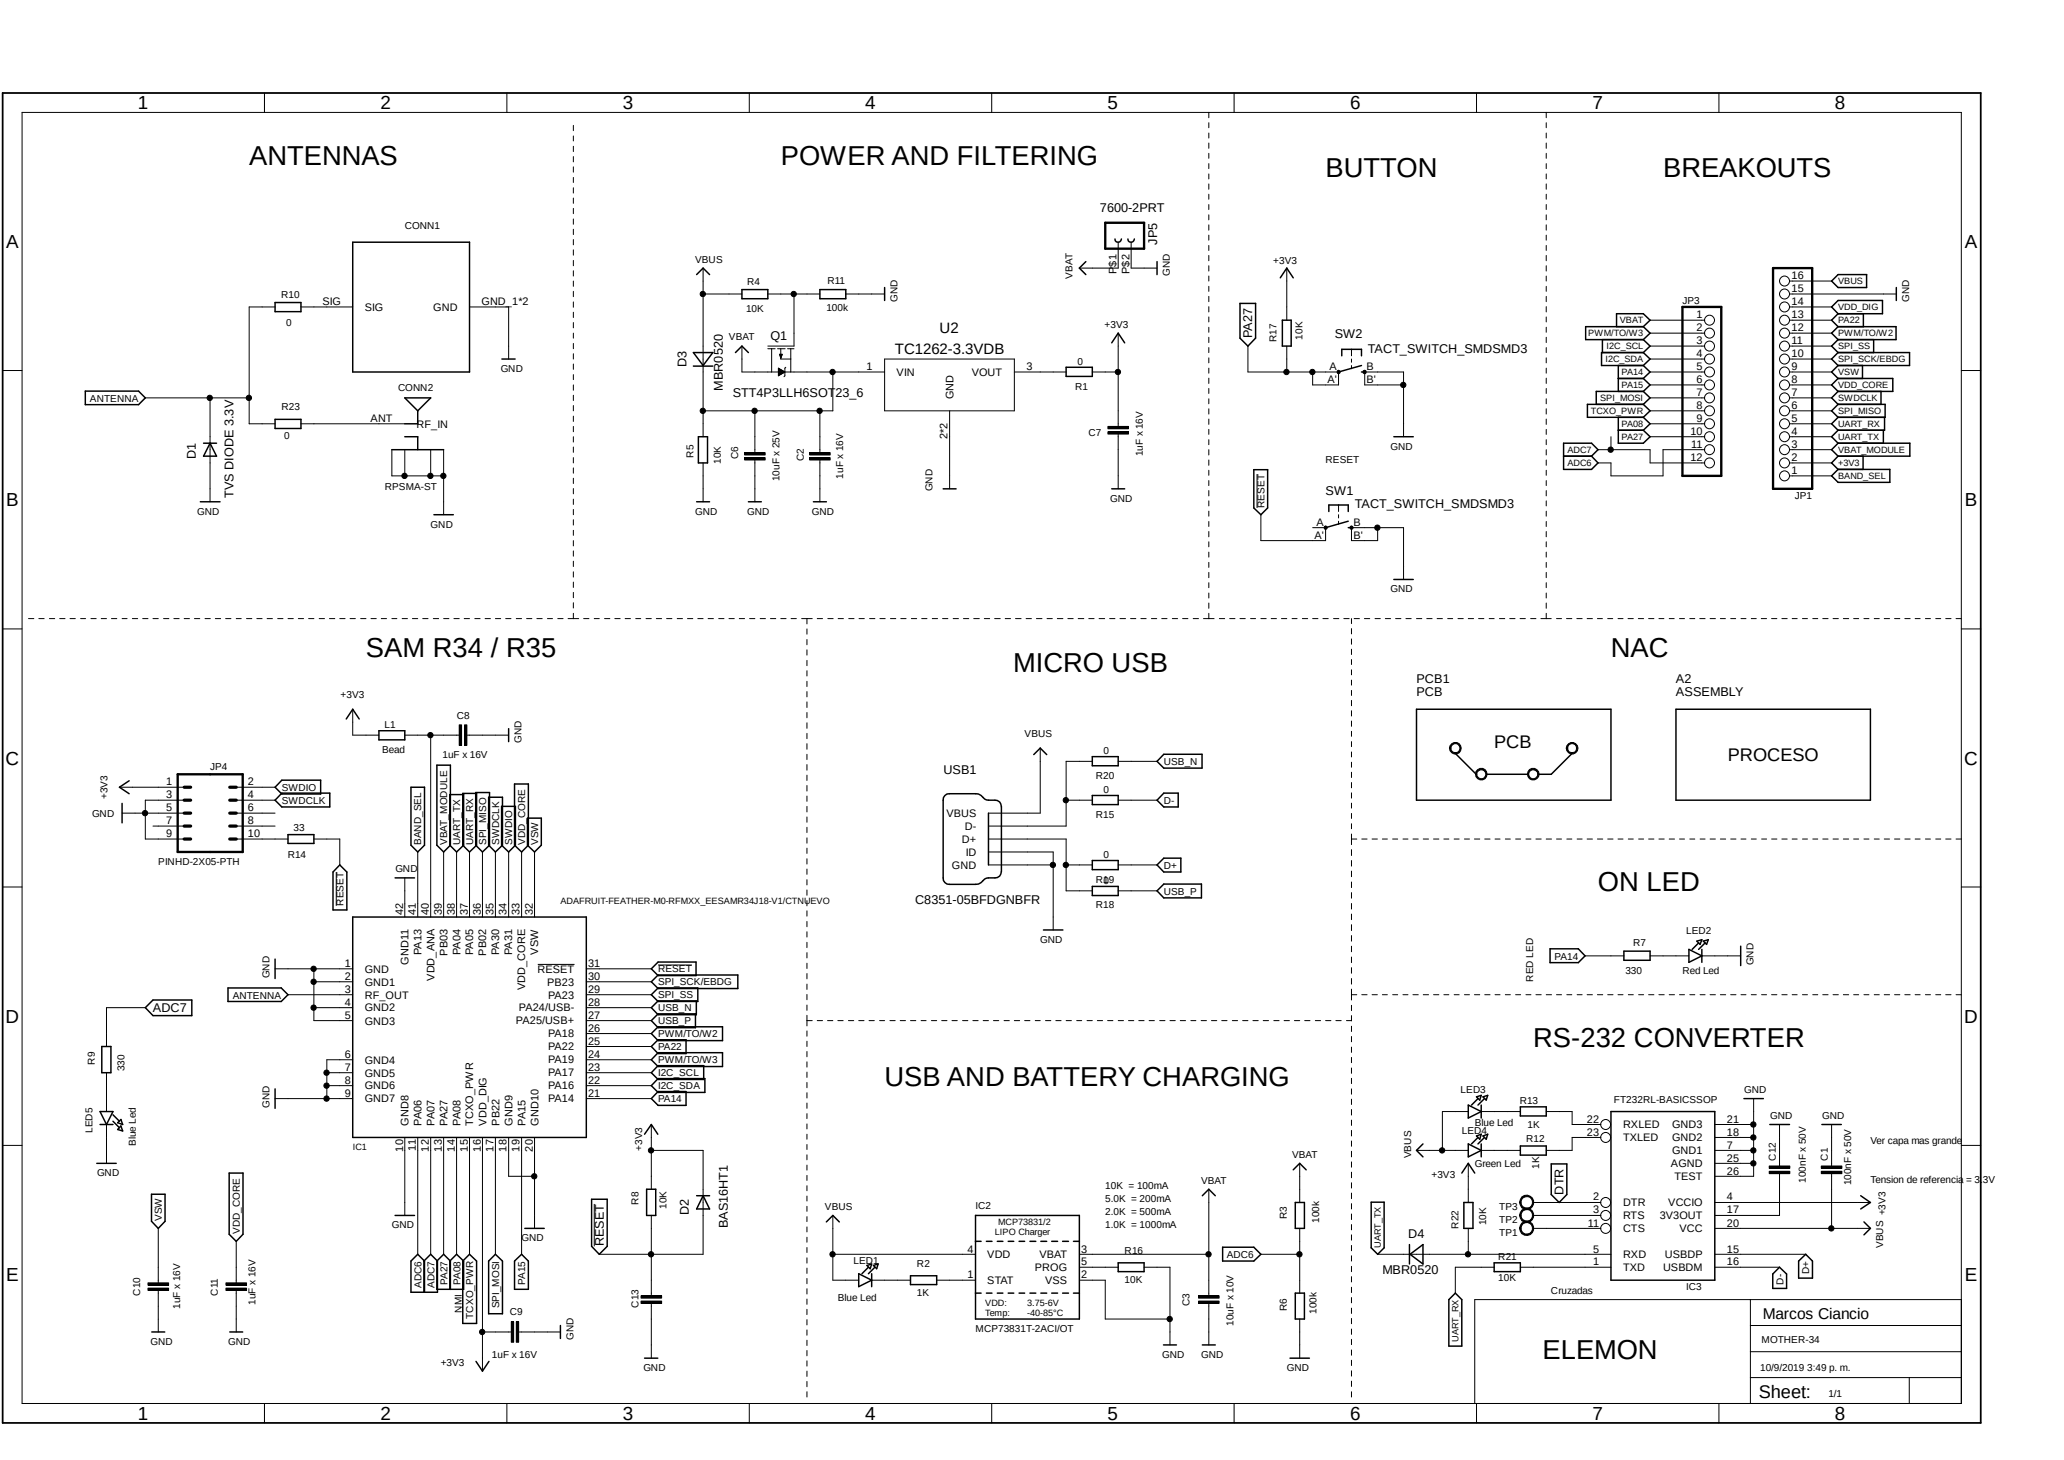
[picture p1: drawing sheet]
<svg xmlns="http://www.w3.org/2000/svg" width="297mm" height="210mm" viewBox="0 0 297 210" stroke-linecap="round" stroke-linejoin="round" font-family="sans-serif">
<defs><g id="words">
<g font-size="3.9">
<text x="35.9" y="23.7">ANTENNAS</text>
<text x="112.3" y="23.7">POWER AND FILTERING</text>
<text x="190.8" y="25.5">BUTTON</text>
<text x="239.3" y="25.5">BREAKOUTS</text>
<text x="52.7" y="94.6">SAM R34 / R35</text>
<text x="231.8" y="94.6">NAC</text>
<text x="145.8" y="96.6">MICRO USB</text>
<text x="230" y="128.1">ON LED</text>
<text x="220.6" y="150.5">RS-232 CONVERTER</text>
<text x="127.3" y="156.2">USB AND BATTERY CHARGING</text>
<text x="222" y="195.5">ELEMON</text>
</g>
<g font-size="2.7">
<text x="19.9" y="15.7">1</text>
<text x="54.7" y="15.7">2</text>
<text x="89.6" y="15.7">3</text>
<text x="124.5" y="15.7">4</text>
<text x="159.4" y="15.7">5</text>
<text x="194.3" y="15.7">6</text>
<text x="229.2" y="15.7">7</text>
<text x="264" y="15.7">8</text>
<text x=".9" y="35.7">A</text>
<text x="282.7" y="35.7">A</text>
<text x=".9" y="72.8">B</text>
<text x="282.7" y="72.8">B</text>
<text x=".8" y="110">C</text>
<text x="282.7" y="110">C</text>
<text x=".8" y="147.1">D</text>
<text x="282.7" y="147.1">D</text>
<text x=".9" y="184.2">E</text>
<text x="282.7" y="184.2">E</text>
<text x="19.9" y="204.2">1</text>
<text x="54.7" y="204.2">2</text>
<text x="89.6" y="204.2">3</text>
<text x="124.5" y="204.2">4</text>
<text x="159.4" y="204.2">5</text>
<text x="194.3" y="204.2">6</text>
<text x="229.2" y="204.2">7</text>
<text x="264" y="204.2">8</text>
</g>
<g font-size="2.6">
<text x="215" y="107.6">PCB</text>
<text x="248.6" y="109.5">PROCESO</text>
<text x="253.1" y="201">Sheet:</text>
</g>
<g font-size="2.2">
<text x="135.2" y="47.9">U2</text>
<text x="128.8" y="50.9">TC1262-3.3VDB</text>
<text x="253.7" y="189.7">Marcos Ciancio</text>
</g>
<g font-size="1.8">
<text x="158.3" y="30.6">7600-2PRT</text>
<text x="166.5" y="35.2" transform="rotate(-90 166.5 35.2)">JP5</text>
<text x="98.8" y="52.8" transform="rotate(-90 98.8 52.8)">D3</text>
<text x="110.9" y="48.9">Q1</text>
<text x="180.2" y="48.6" transform="rotate(-90 180.2 48.6)">PA27</text>
<text x="192.1" y="48.6">SW2</text>
<text x="196.8" y="50.7">TACT_SWITCH_SMDSMD3</text>
<text x="104" y="56.2" transform="rotate(-90 104 56.2)">MBR0520</text>
<text x="105.4" y="57.1">STT4P3LLH6SOT23_6</text>
<text x="28.2" y="66" transform="rotate(-90 28.2 66)">D1</text>
<text x="33.6" y="71.6" transform="rotate(-90 33.6 71.6)">TVS DIODE 3.3V</text>
<text x="190.8" y="71.2">SW1</text>
<text x="194.9" y="73.1">TACT_SWITCH_SMDSMD3</text>
<text x="203.8" y="100.2">PCB</text>
<text x="203.8" y="98.3">PCB1</text>
<text x="241.2" y="100.2">ASSEMBLY</text>
<text x="241.2" y="98.3">A2</text>
<text x="135.8" y="111.4">USB1</text>
<text x="131.7" y="130.1">C8351-05BFDGNBFR</text>
<text x="22" y="145.6">ADC7</text>
<text x="225" y="171.8" transform="rotate(-90 225 171.8)">DTR</text>
<text x="86.9" y="179.3" transform="rotate(-90 86.9 179.3)">RESET</text>
<text x="99.1" y="174.8" transform="rotate(-90 99.1 174.8)">D2</text>
<text x="104.7" y="176.7" transform="rotate(-90 104.7 176.7)">BAS16HT1</text>
<text x="202.6" y="178.1">D4</text>
<text x="198.9" y="183.3">MBR0520</text>
</g>
<g font-size="1.6">
<text x="160.7" y="39.4" transform="rotate(-90 160.7 39.4)">P$1</text>
<text x="162.5" y="39.4" transform="rotate(-90 162.5 39.4)">P$2</text>
<text x="257.8" y="40.2">16</text>
<text x="46.4" y="43.9">SIG</text>
<text x="52.5" y="44.7">SIG</text>
<text x="62.4" y="44.7">GND</text>
<text x="69.3" y="43.9">GND_1*2</text>
<text x="244.1" y="45.8">1</text>
<text x="244.1" y="47.7">2</text>
<text x="257.8" y="47.7">12</text>
<text x="257.8" y="45.8">13</text>
<text x="257.8" y="43.9">14</text>
<text x="257.8" y="42">15</text>
<text x="124.7" y="53.3">1</text>
<text x="147.7" y="53.3">3</text>
<text x="191.3" y="53.3">A</text>
<text x="196.6" y="53.3">B</text>
<text x="244.1" y="49.5">3</text>
<text x="244.1" y="51.4">4</text>
<text x="244.1" y="53.3">5</text>
<text x="257.8" y="53.3">9</text>
<text x="257.8" y="51.4">10</text>
<text x="257.8" y="49.5">11</text>
<text x="129" y="54.1">VIN</text>
<text x="137.2" y="57.4" transform="rotate(-90 137.2 57.4)">GND</text>
<text x="139.8" y="54.1">VOUT</text>
<text x="191" y="55.1">A'</text>
<text x="196.6" y="55.1">B'</text>
<text x="244.1" y="55.1">6</text>
<text x="244.1" y="57">7</text>
<text x="244.1" y="58.8">8</text>
<text x="257.8" y="58.8">6</text>
<text x="257.8" y="57">7</text>
<text x="257.8" y="55.1">8</text>
<text x="53.3" y="60.7">ANT</text>
<text x="59.9" y="61.5">RF_IN</text>
<text x="136.4" y="63.2" transform="rotate(-90 136.4 63.2)">2*2</text>
<text x="243.2" y="62.6">10</text>
<text x="243.4" y="64.4">11</text>
<text x="244.1" y="60.7">9</text>
<text x="257.8" y="64.4">3</text>
<text x="257.8" y="62.6">4</text>
<text x="257.8" y="60.7">5</text>
<text x="243.2" y="66.3">12</text>
<text x="257.8" y="68.2">1</text>
<text x="257.8" y="66.3">2</text>
<text x="189.1" y="77.5">A'</text>
<text x="189.4" y="75.6">A</text>
<text x="194.8" y="75.6">B</text>
<text x="194.8" y="77.5">B'</text>
<text x="23.9" y="113">1</text>
<text x="35.7" y="113">2</text>
<text x="23.9" y="114.8">3</text>
<text x="23.9" y="116.7">5</text>
<text x="23.9" y="118.6">7</text>
<text x="35.7" y="118.6">8</text>
<text x="35.7" y="116.7">6</text>
<text x="35.7" y="114.8">4</text>
<text x="136.2" y="117.5">VBUS</text>
<text x="138.9" y="119.4">D-</text>
<text x="23.9" y="120.4">9</text>
<text x="35.7" y="120.4">10</text>
<text x="137" y="125">GND</text>
<text x="138.4" y="121.2">D+</text>
<text x="139" y="123.1">ID</text>
<text x="58" y="131.6" transform="rotate(-90 58 131.6)">42</text>
<text x="59.9" y="131.6" transform="rotate(-90 59.9 131.6)">41</text>
<text x="61.7" y="131.6" transform="rotate(-90 61.7 131.6)">40</text>
<text x="63.6" y="131.6" transform="rotate(-90 63.6 131.6)">39</text>
<text x="65.4" y="131.6" transform="rotate(-90 65.4 131.6)">38</text>
<text x="67.3" y="131.6" transform="rotate(-90 67.3 131.6)">37</text>
<text x="69.2" y="131.6" transform="rotate(-90 69.2 131.6)">36</text>
<text x="71" y="131.6" transform="rotate(-90 71 131.6)">35</text>
<text x="72.9" y="131.6" transform="rotate(-90 72.9 131.6)">34</text>
<text x="74.8" y="131.6" transform="rotate(-90 74.8 131.6)">33</text>
<text x="76.7" y="131.6" transform="rotate(-90 76.7 131.6)">32</text>
<text x="60.7" y="137.4" transform="rotate(-90 60.7 137.4)">PA13</text>
<text x="64.4" y="137.5" transform="rotate(-90 64.4 137.5)">PB03</text>
<text x="66.2" y="137.4" transform="rotate(-90 66.2 137.4)">PA04</text>
<text x="68.1" y="137.4" transform="rotate(-90 68.1 137.4)">PA05</text>
<text x="70" y="137.5" transform="rotate(-90 70 137.5)">PB02</text>
<text x="71.8" y="137.4" transform="rotate(-90 71.8 137.4)">PA30</text>
<text x="73.7" y="137.4" transform="rotate(-90 73.7 137.4)">PA31</text>
<text x="77.4" y="137.3" transform="rotate(-90 77.4 137.3)">VSW</text>
<text x="49.6" y="139.1">1</text>
<text x="49.6" y="141">2</text>
<text x="49.6" y="142.8">3</text>
<text x="52.5" y="139.9">GND</text>
<text x="52.5" y="141.8">GND1</text>
<text x="52.5" y="143.6">RF_OUT</text>
<text x="58.8" y="138.8" transform="rotate(-90 58.8 138.8)">GND11</text>
<text x="62.5" y="141.1" transform="rotate(-90 62.5 141.1)">VDD_ANA</text>
<text x="75.6" y="142.4" transform="rotate(-90 75.6 142.4)">VDD_CORE</text>
<text x="77.3" y="139.9">RESET</text>
<text x="78.7" y="141.8">PB23</text>
<text x="78.9" y="143.6">PA23</text>
<text x="84.6" y="139.1">31</text>
<text x="84.6" y="142.8">29</text>
<text x="84.6" y="141">30</text>
<text x="49.6" y="144.7">4</text>
<text x="49.6" y="146.6">5</text>
<text x="52.5" y="145.5">GND2</text>
<text x="52.5" y="147.4">GND3</text>
<text x="74.2" y="147.4">PA25/USB+</text>
<text x="74.7" y="145.5">PA24/USB-</text>
<text x="78.9" y="149.2">PA18</text>
<text x="84.6" y="148.4">26</text>
<text x="84.6" y="144.7">28</text>
<text x="84.6" y="146.6">27</text>
<text x="49.6" y="152.1">6</text>
<text x="49.6" y="154">7</text>
<text x="49.6" y="155.9">8</text>
<text x="52.5" y="153">GND4</text>
<text x="52.5" y="154.9">GND5</text>
<text x="78.9" y="154.8">PA17</text>
<text x="78.9" y="152.9">PA19</text>
<text x="78.9" y="151.1">PA22</text>
<text x="84.6" y="155.9">22</text>
<text x="84.6" y="154">23</text>
<text x="84.6" y="152.1">24</text>
<text x="84.6" y="150.3">25</text>
<text x="49.6" y="157.8">9</text>
<text x="52.5" y="156.7">GND6</text>
<text x="52.5" y="158.6">GND7</text>
<text x="58.8" y="161.9" transform="rotate(-90 58.8 161.9)">GND8</text>
<text x="60.7" y="161.9" transform="rotate(-90 60.7 161.9)">PA06</text>
<text x="62.5" y="161.9" transform="rotate(-90 62.5 161.9)">PA07</text>
<text x="64.4" y="161.9" transform="rotate(-90 64.4 161.9)">PA27</text>
<text x="66.2" y="161.9" transform="rotate(-90 66.2 161.9)">PA08</text>
<text x="68.1" y="161.9" transform="rotate(-90 68.1 161.9)">TCXO_PWR</text>
<text x="70" y="161.9" transform="rotate(-90 70 161.9)">VDD_DIG</text>
<text x="71.9" y="161.9" transform="rotate(-90 71.9 161.9)">PB22</text>
<text x="73.7" y="161.9" transform="rotate(-90 73.7 161.9)">GND9</text>
<text x="75.6" y="161.9" transform="rotate(-90 75.6 161.9)">PA15</text>
<text x="77.5" y="161.9" transform="rotate(-90 77.5 161.9)">GND10</text>
<text x="78.9" y="158.6">PA14</text>
<text x="78.9" y="156.7">PA16</text>
<text x="84.6" y="157.8">21</text>
<text x="228.3" y="161.5">22</text>
<text x="248.5" y="161.5">21</text>
<text x="58" y="165.6" transform="rotate(-90 58 165.6)">10</text>
<text x="59.9" y="165.5" transform="rotate(-90 59.9 165.5)">11</text>
<text x="61.7" y="165.6" transform="rotate(-90 61.7 165.6)">12</text>
<text x="63.6" y="165.6" transform="rotate(-90 63.6 165.6)">13</text>
<text x="65.4" y="165.6" transform="rotate(-90 65.4 165.6)">14</text>
<text x="67.3" y="165.6" transform="rotate(-90 67.3 165.6)">15</text>
<text x="69.2" y="165.6" transform="rotate(-90 69.2 165.6)">16</text>
<text x="71" y="165.6" transform="rotate(-90 71 165.6)">17</text>
<text x="72.9" y="165.6" transform="rotate(-90 72.9 165.6)">18</text>
<text x="74.8" y="165.6" transform="rotate(-90 74.8 165.6)">19</text>
<text x="76.7" y="165.6" transform="rotate(-90 76.7 165.6)">20</text>
<text x="228.3" y="163.4">23</text>
<text x="233.6" y="164.2">TXLED</text>
<text x="233.6" y="162.3">RXLED</text>
<text x="240.5" y="167.9">AGND</text>
<text x="240.6" y="166">GND1</text>
<text x="240.6" y="164.2">GND2</text>
<text x="240.6" y="162.3">GND3</text>
<text x="248.5" y="165.2">7</text>
<text x="248.5" y="163.4">18</text>
<text x="248.5" y="167.1">25</text>
<text x="229.2" y="172.7">2</text>
<text x="233.6" y="173.5">DTR</text>
<text x="240.1" y="173.5">VCCIO</text>
<text x="241" y="169.8">TEST</text>
<text x="248.5" y="172.7">4</text>
<text x="248.5" y="169">26</text>
<text x="228.5" y="176.4">11</text>
<text x="229.2" y="174.5">3</text>
<text x="233.6" y="175.4">RTS</text>
<text x="233.6" y="177.2">CTS</text>
<text x="238.8" y="175.3">3V3OUT</text>
<text x="241.7" y="177.2">VCC</text>
<text x="248.5" y="174.5">17</text>
<text x="248.5" y="176.4">20</text>
<text x="139.2" y="180.2">4</text>
<text x="139.2" y="183.9">1</text>
<text x="142.1" y="181">VDD</text>
<text x="142.1" y="184.7">STAT</text>
<text x="148.9" y="182.8">PROG</text>
<text x="149.6" y="181">VBAT</text>
<text x="150.4" y="184.7">VSS</text>
<text x="155.6" y="180.2">3</text>
<text x="155.6" y="182">5</text>
<text x="155.6" y="183.9">2</text>
<text x="229.2" y="182">1</text>
<text x="229.2" y="180.2">5</text>
<text x="233.6" y="182.8">TXD</text>
<text x="233.6" y="181">RXD</text>
<text x="239.3" y="182.8">USBDM</text>
<text x="239.6" y="181">USBDP</text>
<text x="248.5" y="182">16</text>
<text x="248.5" y="180.2">15</text>
</g>
<g font-size="1.4">
<text x="58.2" y="33">CONN1</text>
<text x="100" y="37.8">VBUS</text>
<text x="107.5" y="40.9">R4</text>
<text x="119.1" y="40.8">R11</text>
<text x="154.3" y="40.1" transform="rotate(-90 154.3 40.1)">VBAT</text>
<text x="168.4" y="39.7" transform="rotate(-90 168.4 39.7)">GND</text>
<text x="183.2" y="38">+3V3</text>
<text x="40.5" y="42.8">R10</text>
<text x="41.2" y="46.9">0</text>
<text x="107.4" y="44.9">10K</text>
<text x="118.9" y="44.7">100k</text>
<text x="129.2" y="43.4" transform="rotate(-90 129.2 43.4)">GND</text>
<text x="159" y="47.2">+3V3</text>
<text x="242.1" y="43.7">JP3</text>
<text x="274.7" y="43.4" transform="rotate(-90 274.7 43.4)">GND</text>
<text x="72" y="53.5">GND</text>
<text x="104.9" y="48.9">VBAT</text>
<text x="155.1" y="52.5">0</text>
<text x="183.7" y="49.2" transform="rotate(-90 183.7 49.2)">R17</text>
<text x="187.4" y="48.9" transform="rotate(-90 187.4 48.9)">10K</text>
<text x="13" y="57.8">ANTENNA</text>
<text x="40.5" y="58.9">R23</text>
<text x="57.3" y="56.3">CONN2</text>
<text x="154.7" y="56">R1</text>
<text x="40.9" y="63.2">0</text>
<text x="99.8" y="65.8" transform="rotate(-90 99.8 65.8)">R5</text>
<text x="156.6" y="62.8">C7</text>
<text x="164.5" y="65.7" transform="rotate(-90 164.5 65.7)">1uF x 16V</text>
<text x="200.1" y="64.7">GND</text>
<text x="55.4" y="70.5">RPSMA-ST</text>
<text x="103.7" y="66.7" transform="rotate(-90 103.7 66.7)">10K</text>
<text x="106.2" y="66" transform="rotate(-90 106.2 66)">C6</text>
<text x="112.2" y="69.2" transform="rotate(-90 112.2 69.2)">10uF x 25V</text>
<text x="115.7" y="66.4" transform="rotate(-90 115.7 66.4)">C2</text>
<text x="121.3" y="68.8" transform="rotate(-90 121.3 68.8)">1uF x 16V</text>
<text x="134.2" y="70.7" transform="rotate(-90 134.2 70.7)">GND</text>
<text x="190.8" y="66.6">RESET</text>
<text x="258.3" y="71.8">JP1</text>
<text x="28.4" y="74">GND</text>
<text x="62" y="75.9">GND</text>
<text x="100" y="74">GND</text>
<text x="107.5" y="74">GND</text>
<text x="116.8" y="74">GND</text>
<text x="159.8" y="72.2">GND</text>
<text x="181.9" y="73.1" transform="rotate(-90 181.9 73.1)">RESET</text>
<text x="200.1" y="85.2">GND</text>
<text x="49" y="100.4">+3V3</text>
<text x="55.3" y="104.7">L1</text>
<text x="65.7" y="103.5">C8</text>
<text x="75.1" y="106.9" transform="rotate(-90 75.1 106.9)">GND</text>
<text x="147.4" y="106">VBUS</text>
<text x="30.2" y="110.8">JP4</text>
<text x="40.6" y="113.7">SWDIO</text>
<text x="55" y="108.3">Bead</text>
<text x="63.7" y="109">1uF x 16V</text>
<text x="157.7" y="112">R20</text>
<text x="158.8" y="108.5">0</text>
<text x="167.5" y="110">USB_N</text>
<text x="13.2" y="117.5">GND</text>
<text x="15.5" y="115" transform="rotate(-90 15.5 115)">+3V3</text>
<text x="40.6" y="115.6">SWDCLK</text>
<text x="42.2" y="119.5">33</text>
<text x="157.7" y="117.6">R15</text>
<text x="158.8" y="114.1">0</text>
<text x="167.5" y="115.6">D-</text>
<text x="22.8" y="124.4">PINHD-2X05-PTH</text>
<text x="41.4" y="123.4">R14</text>
<text x="56.9" y="125.5">GND</text>
<text x="60.6" y="121.6" transform="rotate(-90 60.6 121.6)">BAND_SEL</text>
<text x="64.3" y="121.6" transform="rotate(-90 64.3 121.6)">VBAT_MODULE</text>
<text x="66.2" y="121.6" transform="rotate(-90 66.2 121.6)">UART_TX</text>
<text x="68.1" y="121.6" transform="rotate(-90 68.1 121.6)">UART_RX</text>
<text x="70" y="121.6" transform="rotate(-90 70 121.6)">SPI_MISO</text>
<text x="71.8" y="121.6" transform="rotate(-90 71.8 121.6)">SWDCLK</text>
<text x="73.7" y="121.6" transform="rotate(-90 73.7 121.6)">SWDIO</text>
<text x="75.6" y="121.6" transform="rotate(-90 75.6 121.6)">VDD_CORE</text>
<text x="77.4" y="121.6" transform="rotate(-90 77.4 121.6)">VSW</text>
<text x="158.8" y="123.4">0</text>
<text x="167.5" y="125">D+</text>
<text x="49.4" y="130.3" transform="rotate(-90 49.4 130.3)">RESET</text>
<text x="157.7" y="130.7">R18</text>
<text x="157.7" y="127">R19</text>
<text x="158.8" y="127.2">0</text>
<text x="167.5" y="128.7">USB_P</text>
<text x="149.7" y="135.6">GND</text>
<text x="235" y="136.1">R7</text>
<text x="242.7" y="134.4">LED2</text>
<text x="33.5" y="143.6">ANTENNA</text>
<text x="38.8" y="140.7" transform="rotate(-90 38.8 140.7)">GND</text>
<text x="94.7" y="139.9">RESET</text>
<text x="94.7" y="143.6">SPI_SS</text>
<text x="94.7" y="141.7">SPI_SCK/EBDG</text>
<text x="220.6" y="141.2" transform="rotate(-90 220.6 141.2)">RED LED</text>
<text x="223.7" y="138">PA14</text>
<text x="233.9" y="140">330</text>
<text x="242.1" y="140.1">Red Led</text>
<text x="252.3" y="138.9" transform="rotate(-90 252.3 138.9)">GND</text>
<text x="94.7" y="149.2">PWM/TO/W2</text>
<text x="94.7" y="147.4">USB_P</text>
<text x="94.7" y="145.5">USB_N</text>
<text x="13.6" y="153.2" transform="rotate(-90 13.6 153.2)">R9</text>
<text x="17.9" y="154.1" transform="rotate(-90 17.9 154.1)">330</text>
<text x="94.7" y="154.8">I2C_SCL</text>
<text x="94.7" y="152.9">PWM/TO/W3</text>
<text x="94.7" y="151.1">PA22</text>
<text x="38.8" y="159.4" transform="rotate(-90 38.8 159.4)">GND</text>
<text x="94.7" y="156.7">I2C_SDA</text>
<text x="94.7" y="158.5">PA14</text>
<text x="210.2" y="157.2">LED3</text>
<text x="212.2" y="161.9">Blue Led</text>
<text x="218.7" y="158.8">R13</text>
<text x="232.2" y="158.7">FT232RL-BASICSSOP</text>
<text x="251" y="157.2">GND</text>
<text x="254.7" y="160.9">GND</text>
<text x="262.2" y="160.9">GND</text>
<text x="13.3" y="163" transform="rotate(-90 13.3 163)">LED5</text>
<text x="19.6" y="164.9" transform="rotate(-90 19.6 164.9)">Blue Led</text>
<text x="92.4" y="165.6" transform="rotate(-90 92.4 165.6)">+3V3</text>
<text x="185.9" y="166.6">VBAT</text>
<text x="203.1" y="166.6" transform="rotate(-90 203.1 166.6)">VBUS</text>
<text x="210.4" y="163.1">LED4</text>
<text x="212.2" y="167.9">Green Led</text>
<text x="219.6" y="164.2">R12</text>
<text x="219.8" y="162.3">1K</text>
<text x="255.6" y="167" transform="rotate(-90 255.6 167)">C12</text>
<text x="263" y="167" transform="rotate(-90 263 167)">C1</text>
<text x="269.2" y="164.5">Ver capa mas grande</text>
<text x="14" y="169.2">GND</text>
<text x="91.9" y="173.3" transform="rotate(-90 91.9 173.3)">R8</text>
<text x="95.9" y="173.9" transform="rotate(-90 95.9 173.9)">10K</text>
<text x="140.4" y="173.9">IC2</text>
<text x="159" y="171.1">10K = 100mA</text>
<text x="159" y="173">5.0K = 200mA</text>
<text x="172.8" y="170.3">VBAT</text>
<text x="206" y="169.4">+3V3</text>
<text x="221.5" y="168.1" transform="rotate(-90 221.5 168.1)">1K</text>
<text x="259.8" y="170.1" transform="rotate(-90 259.8 170.1)">100nF x 50V</text>
<text x="266.4" y="170.5" transform="rotate(-90 266.4 170.5)">100nF x 50V</text>
<text x="269.2" y="170.1">Tension de referencia = 3.3V</text>
<text x="23.3" y="175.7" transform="rotate(-90 23.3 175.7)">VSW</text>
<text x="34.5" y="177.5" transform="rotate(-90 34.5 177.5)">VDD_CORE</text>
<text x="56.4" y="176.7">GND</text>
<text x="75.1" y="178.6">GND</text>
<text x="118.7" y="174.1">VBUS</text>
<text x="159" y="174.8">2.0K = 500mA</text>
<text x="159" y="176.7">1.0K = 1000mA</text>
<text x="185.2" y="175.4" transform="rotate(-90 185.2 175.4)">R3</text>
<text x="189.8" y="175.9" transform="rotate(-90 189.8 175.9)">100k</text>
<text x="209.9" y="176.7" transform="rotate(-90 209.9 176.7)">R22</text>
<text x="213.9" y="176.3" transform="rotate(-90 213.9 176.3)">10K</text>
<text x="215.7" y="174">TP3</text>
<text x="215.7" y="175.9">TP2</text>
<text x="215.7" y="177.8">TP1</text>
<text x="271" y="179.5" transform="rotate(-90 271 179.5)">VBUS +3V3</text>
<text x="60.7" y="185.3" transform="rotate(-90 60.7 185.3)">ADC6</text>
<text x="62.5" y="185.3" transform="rotate(-90 62.5 185.3)">ADC7</text>
<text x="64.4" y="184.8" transform="rotate(-90 64.4 184.8)">PA27</text>
<text x="66.2" y="184.8" transform="rotate(-90 66.2 184.8)">PA08</text>
<text x="75.6" y="184.8" transform="rotate(-90 75.6 184.8)">PA15</text>
<text x="122.8" y="181.8">LED1</text>
<text x="132" y="182.3">R2</text>
<text x="161.8" y="184.5">10K</text>
<text x="161.8" y="180.4">R16</text>
<text x="176.5" y="181">ADC6</text>
<text x="215.6" y="184.3">10K</text>
<text x="215.6" y="181.2">R21</text>
<text x="242.7" y="185.6">IC3</text>
<text x="256.6" y="184.8" transform="rotate(-90 256.6 184.8)">D-</text>
<text x="260.3" y="183.3" transform="rotate(-90 260.3 183.3)">D+</text>
<text x="20.1" y="186.4" transform="rotate(-90 20.1 186.4)">C10</text>
<text x="25.9" y="188.3" transform="rotate(-90 25.9 188.3)">1uF x 16V</text>
<text x="31.4" y="186.4" transform="rotate(-90 31.4 186.4)">C11</text>
<text x="36.8" y="187.7" transform="rotate(-90 36.8 187.7)">1uF x 16V</text>
<text x="66.5" y="188.8" transform="rotate(-90 66.5 188.8)">NMI</text>
<text x="68.1" y="189.7" transform="rotate(-90 68.1 189.7)">TCXO_PWR</text>
<text x="71.8" y="188.2" transform="rotate(-90 71.8 188.2)">SPI_MOSI</text>
<text x="73.4" y="189.1">C9</text>
<text x="91.9" y="188.1" transform="rotate(-90 91.9 188.1)">C13</text>
<text x="120.6" y="187.2">Blue Led</text>
<text x="132" y="186.4">1K</text>
<text x="140.4" y="191.6">MCP73831T-2ACI/OT</text>
<text x="171.2" y="187.9" transform="rotate(-90 171.2 187.9)">C3</text>
<text x="177.5" y="190.7" transform="rotate(-90 177.5 190.7)">10uF x 10V</text>
<text x="185.2" y="188.6" transform="rotate(-90 185.2 188.6)">R6</text>
<text x="189.4" y="189" transform="rotate(-90 189.4 189)">100k</text>
<text x="223.2" y="186.1">Cruzadas</text>
<text x="21.7" y="193.5">GND</text>
<text x="32.8" y="193.5">GND</text>
<text x="63.4" y="196.5">+3V3</text>
<text x="70.8" y="195.3">1uF x 16V</text>
<text x="82.5" y="192.7" transform="rotate(-90 82.5 192.7)">GND</text>
<text x="92.6" y="197.2">GND</text>
<text x="167.3" y="195.4">GND</text>
<text x="172.8" y="195.4">GND</text>
<text x="185.2" y="197.2">GND</text>
<text x="253.3" y="197.2">10/9/2019 3:49 p. m.</text>
<text x="253.5" y="193.1">MOTHER-34</text>
<text x="263.1" y="201">1/1</text>
</g>
<g font-size="1.3">
<text x="264.5" y="40.9">VBUS</text>
<text x="233.1" y="46.5">VBAT</text>
<text x="264.5" y="44.7">VDD_DIG</text>
<text x="264.5" y="46.5">PA22</text>
<text x="228.6" y="48.4">PWM/TO/W3</text>
<text x="231" y="52.1">I2C_SDA</text>
<text x="231.2" y="50.3">I2C_SCL</text>
<text x="233.3" y="54">PA14</text>
<text x="264.5" y="48.4">PWM/TO/W2</text>
<text x="264.5" y="50.3">SPI_SS</text>
<text x="264.5" y="52.1">SPI_SCK/EBDG</text>
<text x="264.5" y="54">VSW</text>
<text x="228.9" y="59.6">TCXO_PWR</text>
<text x="230.3" y="57.7">SPI_MOSI</text>
<text x="233.3" y="55.8">PA15</text>
<text x="264.5" y="55.8">VDD_CORE</text>
<text x="264.5" y="57.7">SWDCLK</text>
<text x="264.5" y="59.6">SPI_MISO</text>
<text x="225.6" y="65.2">ADC7</text>
<text x="233.3" y="63.3">PA27</text>
<text x="233.3" y="61.4">PA08</text>
<text x="264.5" y="61.4">UART_RX</text>
<text x="264.5" y="63.3">UART_TX</text>
<text x="264.5" y="65.2">VBAT_MODULE</text>
<text x="225.6" y="67.1">ADC6</text>
<text x="264.5" y="67.1">+3V3</text>
<text x="264.5" y="68.9">BAND_SEL</text>
<text x="80.6" y="130.1">ADAFRUIT-FEATHER-M0-RFMXX_EESAMR34J18-V1/CTNUEVO</text>
<text x="50.8" y="165.5">IC1</text>
<text x="143.2" y="177.6">LIPO Charger</text>
<text x="143.6" y="176.2">MCP73831/2</text>
<text x="198.7" y="179.5" transform="rotate(-90 198.7 179.5)">UART_TX</text>
<text x="141.8" y="189.3">Temp:</text>
<text x="141.8" y="187.9">VDD:</text>
<text x="147.8" y="189.3">-40-85°C</text>
<text x="147.8" y="187.9">3.75-6V</text>
<text x="209.9" y="193" transform="rotate(-90 209.9 193)">UART_RX</text>
</g>
</g></defs>
<path d="M0 13.1l288.6 192M288.6 13.1l-288.6 192" fill="none" stroke="#fff" stroke-width=".14"/>
<g fill="none" stroke="#000" stroke-width=".14">
<path d="M3.2 16.2h279v185.7h-279zM38.1 13.4v2.8M72.9 13.4v2.8M82.5 18v.8M82.5 19.6v.7M107.8 13.4v2.8M142.7 13.4v2.8M173.9 16.2v.7M173.9 17.7v.7M173.9 19.1v.8M177.6 13.4v2.8M212.5 13.4v2.8"/>
<path d="M222.5 16.2v.7M222.5 17.7v.7M222.5 19.1v.8M247.4 13.4v2.8M82.5 21v.8M82.5 22.5v.8M82.5 24v.8M82.5 25.5v.7M82.5 27v.8M82.5 28.5v.8M82.5 30v.7M82.5 31.5v.8"/>
<path d="M82.5 33v.7M82.5 34.5v.7M82.5 35.9v.8M82.5 37.5v.7M82.5 38.9v.8M101.2 38.6v24.2M160.9 34.8v3.8h-5.6M162.8 34.8v3.8h3.7M173.9 20.6v.7M173.9 22.1v.7M173.9 23.5v.8M173.9 25v.7"/>
<path d="M173.9 26.5v.7M173.9 27.9v.8M173.9 29.4v.7M173.9 30.9v.7M173.9 32.3v.8M173.9 33.8v.7M173.9 35.3v.7M173.9 36.7v.8M173.9 38.2v.8M173.9 39.7v.7M185.2 38.6v7.5M222.5 20.6v.7"/>
<path d="M222.5 22.1v.7M222.5 23.5v.8M222.5 25v.7M222.5 26.5v.7M222.5 27.9v.8M222.5 29.4v.7M222.5 30.9v.7M222.5 32.3v.8M222.5 33.8v.7M222.5 35.3v.7M222.5 36.7v.8M222.5 38.2v.8"/>
<path d="M222.5 39.7v.7M.4 53.3h2.8M20.9 57.2h15M30.2 57.2v15M39.6 44.2h-3.7v16.8h3.7M43.3 44.2h7.5M67.6 44.2h5.6v7.4M82.5 40.4v.8M82.5 41.9v.8M82.5 43.4v.8M82.5 44.9v.8M82.5 46.4v.8"/>
<path d="M82.5 47.9v.7M82.5 49.4v.8M82.5 50.9v.7M82.5 52.4v.7M82.5 53.9v.7M82.5 55.4v.7M82.5 56.9v.7M82.5 58.3v.8M82.5 59.9v.7M101.2 42.3h5.6M106.8 49.8v3.7h5.1M108.6 59.1v6"/>
<path d="M110.5 42.3h7.5M110.5 50.2h1M111 50.2v3.3M111.9 50.2h1.1M112 53.5h15.3M112 53.3h.6M112 53l.9 .5-.9 .6zM112 54h.1M112 53.9h.2M112 53.9h.3M112 53.8h.4M112 53.8h.5"/>
<path d="M112 53.7h.6M112 53.6h.7M112 53.6h.8M112 53.5h.8M112 53.4h.7M112 53.2h.5M112 53.2h.4M112 53.1h.3M112 53h.2M112 53h.1M112.2 51h.4l-.2 .5zM112.2 51.1h.3"/>
<path d="M112.3 51.2h.2M112.3 51.1h.2M112.3 51.4h.1M112.3 51.3h.1M112.4 50.2v1.4h1.4M112.4 51.5h.1M112.4 51.4h.1M113.1 52.8l-.2 .2v1.1l-.1 .1M113.3 50.2h1M113.8 50.2v3.3M114.3 42.3v7.5h-3.8M118 59.1v6"/>
<path d="M119.8 53.5v5.6h-18.6M121.7 42.3h5.6M127.3 51.6h18.7v7.5h-18.7zM136.7 59.1v11.2M146 53.5h7.4M157.2 53.5h3.7M160.9 47.9v13.4M173.9 41.2v.7M173.9 42.6v.8M173.9 44.1v.8M173.9 45.6v.7M173.9 47.1v.7"/>
<path d="M173.9 48.5v.8M173.9 50v.7M173.9 51.5v.7M173.9 53v.7M173.9 54.4v.8M173.9 55.9v.7M173.9 57.4v.7M173.9 58.8v.8M179.6 49.8v3.7h13v1.9h-3.7v-1.9M185.2 49.8v3.7M194.5 50.2v1M194.5 51.6v.5"/>
<path d="M194.5 52.6v.4M196.2 53.3h.2h.2v.4l-.2 .1-.2-.1zM202 55.4h-5.6v-1.9h5.6v9.3M222.5 41.2v.7M222.5 42.6v.8M222.5 44.1v.8M222.5 45.6v.7M222.5 47.1v.7M222.5 48.5v.8M222.5 50v.7M222.5 51.5v.7M222.5 53v.7"/>
<path d="M222.5 54.4v.8M222.5 55.9v.7M222.5 57.4v.7M222.5 58.8v.8M237.4 59.1h7.9M237.4 57.2h7.9M237.4 55.4h7.9M237.4 53.5h7.9M237.4 51.6h7.9M237.4 49.8h7.9M237.4 47.9h7.9M237.4 46.1h7.9"/>
<path d="M257.6 59.1h6M257.6 57.2h6M257.6 55.4h6M257.6 53.5h6M257.6 51.6h6M257.6 49.8h6M257.6 47.9h6M257.6 46.1h6M257.6 44.2h6M257.6 42.3h15.3M257.6 40.4h6M282.2 53.3h2.8"/>
<path d="M43.3 61h15M56.4 64.7v3.8h7.4M58.3 64.7v3.8M62 64.7v3.8M63.8 64.7v9.3M82.5 61.3v.8M82.5 62.8v.8M82.5 64.3v.8M82.5 65.8v.8M82.5 67.3v.8M82.5 68.8v.8M82.5 70.3v.7"/>
<path d="M82.5 71.8v.8M82.5 73.3v.7M82.5 74.8v.7M82.5 76.3v.7M82.5 77.8v.7M82.5 79.2v.8M101.2 66.6v5.6M107.1 65.8h3v.4h-3zM107.1 65.1h3v.3h-3zM108.6 66.2v6M116.5 65.8h3v.4h-3zM116.5 65.1h3v.3h-3z"/>
<path d="M118 66.2v6M159.4 62.1h3v.3h-3zM159.4 61.3h3v.4h-3zM160.9 62.5v7.8M173.9 60.3v.7M173.9 61.8v.7M173.9 63.2v.8M173.9 64.7v.7M173.9 66.2v.7M173.9 67.6v.8M173.9 69.1v.7M173.9 70.6v.7"/>
<path d="M173.9 72.1v.7M173.9 73.5v.8M173.9 75v.7M173.9 76.5v.7M173.9 77.9v.8M173.9 79.4v.7M180.9 68.2v4.9M181.4 74v3.8h9.4v-1.9h-1.9M192.6 72.6v1M192.6 74v.5M192.6 75v.4M198.2 75.9v1.9h-3.7v-1.9h7.5v7.5"/>
<path d="M222.5 60.3v.7M222.5 61.8v.7M222.5 63.2v.8M222.5 64.7v.7M222.5 66.2v.7M222.5 67.6v.8M222.5 69.1v.7M222.5 70.6v.7M222.5 72.1v.7M222.5 73.5v.8M222.5 75v.7M222.5 76.5v.7"/>
<path d="M222.5 77.9v.8M222.5 79.4v.7M230 64.7h7.4v1.9h7.9M231.8 62.8v1.9M237.4 62.8h7.9M237.4 61h7.9M245.3 64.7h-6v3.8h-7.5v-1.9h-1.8M257.6 68.5h6M257.6 66.6h6M257.6 64.7h6M257.6 62.8h6M257.6 61h6"/>
<path d="M.4 90.5h2.8M4.1 89h.8M5.6 89h.8M7.1 89h.8M8.6 89h.8M10.1 89h.7M11.6 89h.7M13.1 89h.7M14.6 89h.7M16 89h.8M17.6 89h.7M19.1 89h.7"/>
<path d="M20.5 89h.8M22 89h.8M23.5 89h.8M25 89h.8M26.5 89h.8M28 89h.7M29.5 89h.8M31 89h.8M32.5 89h.7M34 89h.7M35.5 89h.7M37 89h.7"/>
<path d="M38.4 89h.8M40 89h.7M41.4 89h.8M42.9 89h.8M44.4 89h.8M45.9 89h.8M47.4 89h.8M48.9 89h.8M50.4 89h.7M51.9 89h.8M53.4 89h.7M54.9 89h.7"/>
<path d="M56.4 89h.7M57.9 89h.7M59.4 89h.7M60.8 89h.8M62.4 89h.7M63.8 89h.8M65.3 89h.8M66.8 89h.8M68.3 89h.8M69.8 89h.8M71.3 89h.8M72.8 89h.7"/>
<path d="M74.3 89h.8M75.8 89h.7M77.3 89h.7M78.8 89h.7M80.3 89h.7M81.7 89h1.6M82.5 80.7v.8M82.5 82.3v.7M82.5 83.7v.8M82.5 85.2v.8M82.5 86.7v.8M82.5 88.2v.8"/>
<path d="M84 89h.8M85.5 89h.7M87 89h.8M88.5 89h.7M90 89h.7M91.5 89h.7M93 89h.7M94.4 89h.8M95.9 89h.8M97.5 89h.7M98.9 89h.8M100.4 89h.8"/>
<path d="M101.9 89h.8M103.4 89h.8M104.9 89h.8M106.4 89h.7M107.9 89h.7M109.4 89h.8M110.9 89h.7M112.4 89h.7M113.8 89h.8M115.4 89h1.5M116.1 89v.7M116.1 90.5v.7"/>
<path d="M116.1 92v.8M116.1 93.5v.7M116.1 95v.8M116.1 96.5v.7M116.1 98v.8M116.1 99.5v.7M117.6 89h.8M119.1 89h.8M120.6 89h.8M122.1 89h.8M123.6 89h.8M125.1 89h.8"/>
<path d="M126.6 89h.8M128.1 89h.8M129.6 89h.8M131.1 89h.8M132.6 89h.8M134.2 89h.7M135.6 89h.8M137.2 89h.7M138.6 89h.8M140.1 89h.8M141.6 89h.8M143.1 89h.8"/>
<path d="M144.7 89h.7M146.1 89h.8M147.7 89h.7M149.1 89h.8M150.7 89h.7M152.1 89h.9M153.7 89h.7M155.2 89h.8M156.7 89h.7M158.2 89h.8M159.7 89h.7M161.2 89h.8"/>
<path d="M162.7 89h.7M164.2 89h.7M165.7 89h.8M167.2 89h.7M168.7 89h.8M170.2 89h.7M171.7 89h.8M173.2 89h1.5M173.9 80.9v.7M173.9 82.3v.8M173.9 83.8v.7M173.9 85.3v.7"/>
<path d="M173.9 86.7v.8M173.9 88.2v.8M175.5 89h.7M177 89h.7M178.4 89h.8M180 89h.7M181.4 89h.8M182.9 89h.8M184.4 89h.8M185.9 89h.7M187.4 89h.8M188.9 89h.8"/>
<path d="M190.4 89h.7M191.9 89h.8M193.4 89h.7M194.5 89v.7M194.5 90.4v.8M194.5 91.9v.8M194.5 93.4v.7M194.5 94.9v.7M194.5 96.4v.7M194.5 97.8v.8M194.5 99.3v.7M194.9 89h.7"/>
<path d="M196.3 89h.8M197.9 89h.7M199.3 89h.8M200.8 89h.8M202.3 89h.8M203.8 89h.8M205.3 89h.8M206.8 89h.8M208.3 89h.7M209.8 89h.8M211.3 89h.7M212.8 89h.7"/>
<path d="M214.3 89h.7M215.8 89h.7M217.3 89h.7M218.7 89h.8M220.3 89h.7M221.7 89h1.5M222.5 80.9v.7M222.5 82.3v.8M222.5 83.8v.7M222.5 85.3v.7M222.5 86.7v.8M222.5 88.2v.8"/>
<path d="M224 89h.7M225.4 89h.8M226.9 89h.8M228.4 89h.8M229.9 89h.7M231.4 89h.7M232.8 89h.8M234.3 89h.7M235.8 89h.7M237.2 89h.8M238.7 89h.7M240.2 89h.7"/>
<path d="M241.7 89h.7M243.2 89h.7M244.6 89h.8M246.1 89h.7M247.6 89h.7M249 89h.8M250.5 89h.7M252 89h.7M253.4 89h.8M254.9 89h.8M256.4 89h.8M257.9 89h.7"/>
<path d="M259.4 89h.7M260.9 89h.7M262.3 89h.8M263.8 89h.7M265.3 89h.7M266.7 89h.8M268.2 89h.7M269.7 89h.7M271.1 89h.8M272.6 89h.8M274.1 89h.8M275.6 89h.7"/>
<path d="M277.1 89h.7M278.6 89h.7M280 89h.8M281.5 89h.7M282.2 90.5h2.8M17.2 113.2h9.3M17.6 117h8.9M22 118.8h4.5M26.5 115.1h-5.6v5.6h5.6M34 118.8h5.6M34 117h5.6M34 115.1h5.6"/>
<path d="M34 113.2h5.6M50.8 102v3.7h3.7M58.3 105.7h7.8M62 105.7v26.2M66.1 104.3h.3v2.9h-.3zM66.8 104.3h.4v2.9h-.4zM67.2 105.7h6M116.1 101v.8M116.1 102.5v.8M116.1 104v.8M116.1 105.5v.8M116.1 107v.8"/>
<path d="M116.1 108.5v.8M116.1 110v.8M116.1 111.5v.8M116.1 113v.8M116.1 114.5v.8M116.1 116v.8M116.1 117.5v.8M116.1 119v.8M149.7 107.6v9.4h-7.5M153.4 115.1h3.8M157.2 109.5h-3.8v9.3h-11.2M160.9 115.1h5.6"/>
<path d="M160.9 109.5h5.6M194.5 100.8v.7M194.5 102.2v.8M194.5 103.7v.8M194.5 105.2v.7M194.5 106.7v.7M194.5 108.2v.7M194.5 109.6v.8M194.5 111.1v.7M194.5 112.6v.7M194.5 114v.8M194.5 115.5v.7"/>
<path d="M194.5 117v.7M194.5 118.5v.7M194.5 120v1.5M208.9 107a.84 .84 0 0 1 1.3 .3 .84 .84 0 0 1-.6 1.2 .84 .84 0 0 1-1-.9h.2a.65 .65 0 0 1 .9-.5 .65 .65 0 0 1 .2 1.1 .65 .65 0 0 1-1.1-.3v-.3h-.2l.1-.3zM212.6 110.7a.83 .83 0 0 1 1.3 .3 .83 .83 0 0 1-.5 1.1 .83 .83 0 0 1-1.1-.7h.2a.66 .66 0 0 1 .9-.6 .66 .66 0 0 1 .2 1.1 .66 .66 0 0 1-1-.3l-.1-.2h-.2l.1-.4zM220.1 110.7a.85 .85 0 0 1 1.3 .3 .85 .85 0 0 1-.5 1.2 .85 .85 0 0 1-1.1-.8h.2a.67 .67 0 0 1 .8-.7 .67 .67 0 0 1 .4 .9 .67 .67 0 0 1-1 .3l-.2-.5h-.2l.1-.4zM225.7 107a.84 .84 0 0 1 1.3 .3 .84 .84 0 0 1-.6 1.2 .84 .84 0 0 1-1-.9h.2a.65 .65 0 0 1 .7-.6 .65 .65 0 0 1 .6 .7 .65 .65 0 0 1-.8 .5h-.3l-.2-.6h-.2l.1-.3zM.4 127.6h2.8M34 120.7h7.4M39.6 139.4h11.2M45.2 139.4v7.4h5.6M45.2 120.7h3.7v3.7"/>
<path d="M48.4 125.4v4.9M58.3 126.3v5.6M60.1 122.6v9.3M63.8 122.6v9.3M65.7 122.6v9.3M67.6 122.6v9.3M69.4 122.6v9.3M71.3 122.6v9.3M73.2 122.6v9.3M75.1 122.6v9.3M76.9 122.6v9.3M77.4 138.7h5.3"/>
<path d="M84.4 139.4h9.3M94.7 138.8h4.9M116.1 120.5v.8M116.1 122v.8M116.1 123.5v.8M116.1 125v.8M116.1 126.5v.8M116.1 128v.8M116.1 129.5v.8M116.1 131v.8M116.1 132.5v.8M116.1 134v.8"/>
<path d="M116.1 135.6v.7M116.1 137v.8M116.1 138.6v.7M142.2 120.7h11.2v7.4h3.8M142.2 122.6h9.4v11.2M142.2 124.4h9.4M153.4 124.4h3.8M160.9 128.1h5.6M160.9 124.4h5.6M194.5 122.2v.9M194.5 123.8v.8M194.5 125.3v.8"/>
<path d="M194.5 126.9v.8M194.5 128.4v.8M194.5 130v.8M194.5 131.5v.8M194.5 133v.9M194.5 134.6v.8M194.5 136.1v.8M194.5 137.7v.8M194.5 139.2v.8M194.5 120.7h.7M196 120.7h.7M197.4 120.7h.8"/>
<path d="M198.9 120.7h.7M200.4 120.7h.7M201.9 120.7h.7M203.3 120.7h.8M204.8 120.7h.8M206.3 120.7h.8M207.8 120.7h.7M209.3 120.7h.7M210.7 120.7h.8M212.2 120.7h.7M213.7 120.7h.7M215.1 120.7h.8"/>
<path d="M216.6 120.7h.7M218.1 120.7h.7M219.6 120.7h.7M221 120.7h.8M222.5 120.7h.8M224 120.7h.7M225.5 120.7h.7M226.9 120.7h.8M228.1 137.5h5.6M228.4 120.7h.8M229.9 120.7h.7M231.4 120.7h.7"/>
<path d="M232.8 120.7h.8M234.3 120.7h.7M235.8 120.7h.7M237.2 120.7h.8M237.4 137.5h5.6M238.7 120.7h.8M240.2 120.7h.8M241.7 120.7h.7M243.2 120.7h.7M244.6 120.7h.8M244.9 137.5h5.6M246.1 120.7h.7"/>
<path d="M247.6 120.7h.7M249 120.7h.8M250.5 120.7h.7M252 120.7h.7M253.5 120.7h.7M254.9 120.7h.8M256.4 120.7h.8M257.9 120.7h.7M259.4 120.7h.7M260.9 120.7h.7M262.3 120.7h.8M263.8 120.7h.7"/>
<path d="M265.3 120.7h.7M266.7 120.7h.8M268.2 120.7h.7M269.7 120.7h.7M271.1 120.7h.8M272.6 120.7h.8M274.1 120.7h.8M275.6 120.7h.7M277.1 120.7h.7M278.6 120.7h.7M280 120.7h.8M281.5 120.7h.7"/>
<path d="M282.2 127.6h2.8M15.3 154.3v5.6M20.9 144.9h-5.6v5.6M39.6 158h11.2M41.4 143.1h9.4M45.2 141.2h5.6M45.2 144.9h5.6M47 154.3h3.8M47 156.2h3.8M50.8 152.4h-3.8v5.6M84.4 143.1h9.3M84.4 146.8h9.3"/>
<path d="M84.4 158h9.3M84.4 141.2h9.3M84.4 144.9h9.3M84.4 152.4h9.3M84.4 154.3h9.3M84.4 156.2h9.3M84.4 148.7h9.3M84.4 150.5h9.3M116.1 140v.8M116.1 141.6v.7M116.1 143v.8M116.1 144.6v.7"/>
<path d="M116.1 146v1.6M116.1 148.3v.8M116.1 149.8v.7M116.1 151.3v.7M116.1 152.7v.8M116.1 154.2v.8M116.1 155.7v.8M116.1 157.2v.7M116.1 158.7v.7M116.1 146.8h.8M117.6 146.8h.8M119.1 146.8h.7"/>
<path d="M120.6 146.8h.7M122.1 146.8h.8M123.6 146.8h.7M125.1 146.8h.7M126.6 146.8h.7M128.1 146.8h.7M129.5 146.8h.8M131 146.8h.8M132.5 146.8h.8M134 146.8h.8M135.5 146.8h.8M137 146.8h.8"/>
<path d="M138.5 146.8h.8M140 146.8h.8M141.5 146.8h.7M143 146.8h.7M144.5 146.8h.7M146 146.8h.7M147.4 146.8h.8M149 146.8h.7M150.5 146.8h.7M151.9 146.8h.8M153.4 146.8h.8M154.9 146.8h.8"/>
<path d="M156.4 146.8h.8M157.9 146.8h.8M159.4 146.8h.7M160.9 146.8h.8M162.4 146.8h.8M163.9 146.8h.7M165.4 146.8h.7M166.9 146.8h.7M168.4 146.8h.7M169.8 146.8h.8M171.4 146.8h.7M172.8 146.8h.8"/>
<path d="M174.3 146.8h.8M175.8 146.8h.8M177.3 146.8h.8M178.8 146.8h.8M180.3 146.8h.8M181.8 146.8h.7M183.3 146.8h.8M184.8 146.8h.7M186.3 146.8h.7M187.7 146.8h.8M189.3 146.8h.7M190.8 146.8h.7"/>
<path d="M192.2 146.8h.8M193.8 146.8h.7M194.5 140.8v.8M194.5 142.3v1.5M194.5 144.6v.8M194.5 146.1v.8M194.5 147.6v.8M194.5 149.1v.8M194.5 150.6v.8M194.5 152.1v.8M194.5 153.6v.8M194.5 155.1v.8"/>
<path d="M194.5 156.6v.8M194.5 158.1v.8M194.5 159.6v.8M194.5 143.1h.7M196 143.1h.7M197.4 143.1h.8M198.9 143.1h.7M200.4 143.1h.7M201.9 143.1h.7M203.3 143.1h.8M204.8 143.1h.8M206.3 143.1h.8"/>
<path d="M207.8 143.1h.7M209.3 143.1h.7M210.7 143.1h.8M211.3 159.9h-3.7v5.6M212.2 143.1h.7M213.1 159.9h5.7M213.7 143.1h.7M215.1 143.1h.8M216.6 143.1h.7M218.1 143.1h.7M219.6 143.1h.7M221 143.1h.8"/>
<path d="M222.5 143.1h.8M222.5 159.9h3.7v1.9h4.2M224 143.1h.7M225.5 143.1h.7M226.9 143.1h.8M228.4 143.1h.8M229.9 143.1h.7M231.4 143.1h.7M232.8 143.1h.8M234.3 143.1h.7M235.8 143.1h.7M237.2 143.1h.8"/>
<path d="M238.7 143.1h.8M240.2 143.1h.8M241.7 143.1h.7M243.2 143.1h.7M244.6 143.1h.8M246.1 143.1h.7M247.6 143.1h.7M249 143.1h.8M250.5 143.1h.7M252 143.1h.7M252.3 158v11.2h-5.5M253.5 143.1h.7"/>
<path d="M254.9 143.1h.8M256.4 143.1h.8M257.9 143.1h.7M259.4 143.1h.7M260.9 143.1h.7M262.3 143.1h.8M263.8 143.1h.7M265.3 143.1h.7M266.7 143.1h.8M268.2 143.1h.7M269.7 143.1h.7M271.1 143.1h.8"/>
<path d="M272.6 143.1h.8M274.1 143.1h.8M275.6 143.1h.7M277.1 143.1h.7M278.6 143.1h.7M280 143.1h.8M281.5 143.1h.7M.4 164.8h2.8M15.3 161.8v5.5M22.8 176.7v7.8M34 178.6v5.9M58.3 163.6v11.2"/>
<path d="M60.1 163.6v16.8M62 163.6v16.8M63.8 163.6v16.8M65.7 163.6v16.8M67.6 163.6v16.8M69.4 163.6v33.6M71.3 163.6v16.8M73.2 163.6v5.6h3.7M75.1 163.6v16.8M76.9 163.6v13.1M85.5 173.2v6.1M93.7 165.5h7.5v14.9h-15"/>
<path d="M93.7 161.8v9.3M93.7 174.8v11.6M116.1 160.2v.7M116.1 161.7v.7M116.1 163.2v.7M116.1 164.6v.8M116.1 166.1v.7M116.1 167.6v.7M116.1 169.1v.7M116.1 170.6v.7M116.1 172v.8M116.1 173.5v.7"/>
<path d="M116.1 175v.7M116.1 176.5v.7M116.1 178v.7M116.1 179.5v.7M119.8 174.8v9.3h3.8M173.9 171.1v15.3M187 167.3v5.7M187 176.7v9.3M194.5 161.1v.8M194.5 162.6v.8M194.5 164.1v.8M194.5 165.6v.8"/>
<path d="M194.5 167.1v.8M194.5 168.6v.8M194.5 170.1v.8M194.5 171.6v.8M194.5 173.1v.8M194.5 174.6v.8M194.5 176.1v.8M194.5 177.6v.8M194.5 179.2v.7M203.8 165.5h7.5M211.3 167.3v5.7M211.3 176.7v3.7"/>
<path d="M213.1 165.5h5.7M219 172.2a1.03 1.03 0 0 1 1.6 .2 1.03 1.03 0 0 1-.6 1.5 1.03 1.03 0 0 1-1.3-.9h.2a.84 .84 0 0 1 1.1-.8 .84 .84 0 0 1 .3 1.3 .84 .84 0 0 1-1.4-.2v-.3h-.2zM219 174.1a1.03 1.03 0 0 1 1.6 .3 1.03 1.03 0 0 1-.7 1.4 1.03 1.03 0 0 1-1.2-1h.2a.84 .84 0 0 1 1.1-.8 .84 .84 0 0 1 .3 1.4 .84 .84 0 0 1-1.4-.2v-.4h-.2zM219 175.9a1.03 1.03 0 0 1 1.6 .3 1.03 1.03 0 0 1-.7 1.5 1.03 1.03 0 0 1-1.2-1h.2a.83 .83 0 0 1 1.1-.8 .83 .83 0 0 1 .3 1.3 .83 .83 0 0 1-1.4-.2v-.3h-.2zM220.6 174.8h9.8M220.6 173h9.8M220.6 176.7h9.8M230.4 163.6h-4.2v1.9h-3.7M246.8 165.5h5.5M246.8 163.6h5.5M246.8 161.8h5.5M246.8 173h22.4"/>
<path d="M246.8 167.3h5.5M246.8 176.7h22.4M254.6 167.7h3v.4h-3zM254.6 168.5h3v.3h-3zM256.1 168.9v5.9h-9.3M256.1 161.8v5.9M262.1 167.7h2.9v.4h-2.9zM262.1 168.5h2.9v.3h-2.9zM263.6 161.8v5.9M263.6 168.9v7.8M282.2 164.8h2.8M21.3 185.3h3v.3h-3z"/>
<path d="M21.3 184.5h3v.4h-3zM22.8 185.6v6M32.5 185.3h3v.3h-3zM32.5 184.5h3v.4h-3zM34 185.6v6M69.4 191.6h4.1M73.6 190.1h.3v3h-.3zM74.3 190.1h.3v3h-.3zM74.7 191.6h5.9M92.2 186.4h3v.3h-3zM92.2 187.2h3v.3h-3zM93.7 187.5v7.9"/>
<path d="M116.1 180.9v.8M116.1 182.4v.8M116.1 183.9v.8M116.1 185.4v.7M116.1 186.9v.7M116.1 188.3v.8M116.1 189.8v.8M116.1 191.3v.8M116.1 192.8v.7M116.1 194.3v.7M116.1 195.7v.8M116.1 197.2v.8"/>
<path d="M116.1 198.7v.8M119.8 180.4h20.6M125.4 184.1h5.6M134.8 184.1h5.6M155.3 180.4h18.6M155.3 184.1h3.7v5.6h9.4M155.3 182.3h5.6M164.6 182.3h3.8v11.2M172.5 187.2h2.9v.3h-2.9zM172.5 186.4h2.9v.3h-2.9zM173.9 187.5v6M181.4 180.4h5.6"/>
<path d="M187 189.7v5.7M194.5 180.6v.8M194.5 182.2v.7M194.5 183.6v.8M194.5 185.2v.7M194.5 186.6v.8M194.5 188.2v.7M194.5 189.7v.7M194.5 191.2v.7M194.5 192.7v.7M194.5 194.2v.7M194.5 195.7v.7"/>
<path d="M194.5 197.2v.8M194.5 198.7v.7M198.2 180.4h33.6M215 182.3h-5.6v3.7M218.8 182.3h13M246.8 180.4h13M246.8 182.3h9.3M251.9 198.2h30.3M251.9 186.9v15M251.9 194.4h30.3M251.9 190.7h30.3M274.7 198.2v3.7"/>
<path d="M282.2 186.9h-70v15M38.1 201.9v2.8M72.9 201.9v2.8M107.8 201.9v2.8M116.1 200.2v.8M142.7 201.9v2.8M177.6 201.9v2.8M194.5 200.2v.8M212.5 201.9v2.8M247.4 201.9v2.8"/>
<circle cx="30.2" cy="57.2" r=".38"/>
<circle cx="35.8" cy="57.2" r=".38"/>
<circle cx="101.1" cy="42.3" r=".38"/>
<circle cx="101.1" cy="59.1" r=".38"/>
<circle cx="108.6" cy="59.1" r=".38"/>
<circle cx="114.2" cy="42.3" r=".38"/>
<circle cx="117.9" cy="59.1" r=".38"/>
<circle cx="119.8" cy="53.5" r=".38"/>
<circle cx="160.9" cy="53.5" r=".38"/>
<circle cx="185.1" cy="53.5" r=".38"/>
<circle cx="188.8" cy="53.5" r=".38"/>
<circle cx="192.6" cy="53.5" r=".24"/>
<circle cx="201.9" cy="55.4" r=".38"/>
<circle cx="246" cy="55.4" r=".72"/>
<circle cx="246" cy="57.2" r=".72"/>
<circle cx="246" cy="49.8" r=".72"/>
<circle cx="246" cy="46.1" r=".72"/>
<circle cx="246" cy="47.9" r=".72"/>
<circle cx="246" cy="51.7" r=".72"/>
<circle cx="246" cy="59.1" r=".72"/>
<circle cx="246" cy="53.5" r=".72"/>
<circle cx="256.8" cy="55.4" r=".72"/>
<circle cx="256.8" cy="46.1" r=".72"/>
<circle cx="256.8" cy="59.1" r=".72"/>
<circle cx="256.8" cy="57.2" r=".72"/>
<circle cx="256.8" cy="51.7" r=".72"/>
<circle cx="256.8" cy="47.9" r=".72"/>
<circle cx="256.8" cy="44.2" r=".72"/>
<circle cx="256.8" cy="40.4" r=".72"/>
<circle cx="256.8" cy="53.5" r=".72"/>
<circle cx="256.8" cy="49.8" r=".72"/>
<circle cx="256.8" cy="42.3" r=".72"/>
<circle cx="58.2" cy="68.5" r=".38"/>
<circle cx="61.9" cy="68.5" r=".38"/>
<circle cx="63.8" cy="68.5" r=".38"/>
<circle cx="190.8" cy="75.9" r=".24"/>
<circle cx="194.5" cy="75.9" r=".24"/>
<circle cx="198.2" cy="75.9" r=".38"/>
<circle cx="231.8" cy="64.7" r=".38"/>
<circle cx="246" cy="64.7" r=".72"/>
<circle cx="246" cy="61" r=".72"/>
<circle cx="246" cy="66.6" r=".72"/>
<circle cx="246" cy="62.8" r=".72"/>
<circle cx="256.8" cy="68.5" r=".72"/>
<circle cx="256.8" cy="64.7" r=".72"/>
<circle cx="256.8" cy="62.8" r=".72"/>
<circle cx="256.8" cy="61" r=".72"/>
<circle cx="256.8" cy="66.6" r=".72"/>
<circle cx="20.9" cy="117" r=".38"/>
<circle cx="61.9" cy="105.7" r=".38"/>
<circle cx="153.4" cy="115.1" r=".38"/>
<circle cx="45.1" cy="139.4" r=".38"/>
<circle cx="151.5" cy="124.4" r=".38"/>
<circle cx="153.4" cy="124.4" r=".38"/>
<circle cx="45.1" cy="141.2" r=".38"/>
<circle cx="45.1" cy="144.9" r=".38"/>
<circle cx="47" cy="158" r=".38"/>
<circle cx="47" cy="154.3" r=".38"/>
<circle cx="47" cy="156.2" r=".38"/>
<circle cx="76.9" cy="169.2" r=".38"/>
<circle cx="93.7" cy="165.5" r=".38"/>
<circle cx="207.5" cy="165.5" r=".38"/>
<circle cx="231.1" cy="173" r=".72"/>
<circle cx="231.1" cy="163.6" r=".72"/>
<circle cx="231.1" cy="174.8" r=".72"/>
<circle cx="231.1" cy="161.8" r=".72"/>
<circle cx="231.1" cy="176.7" r=".72"/>
<circle cx="252.3" cy="161.8" r=".38"/>
<circle cx="252.3" cy="163.6" r=".38"/>
<circle cx="252.3" cy="165.5" r=".38"/>
<circle cx="252.3" cy="167.3" r=".38"/>
<circle cx="263.5" cy="176.7" r=".38"/>
<circle cx="69.4" cy="191.6" r=".38"/>
<circle cx="93.7" cy="180.4" r=".38"/>
<circle cx="119.8" cy="180.4" r=".38"/>
<circle cx="168.3" cy="189.7" r=".38"/>
<circle cx="173.9" cy="180.4" r=".38"/>
<circle cx="187" cy="180.4" r=".38"/>
<circle cx="211.2" cy="180.4" r=".38"/>
</g>
<g fill="none" stroke="#000" stroke-width=".21">
<path d="M50.8 34.8h16.8v18.7h-16.8zM100.2 39.5l1-.9 .9 .9M156.3 37.6l-1 1 1 .9M160.4 34.4a.47 .47 0 0 0 .5 .4 .47 .47 0 0 0 .5-.4M162.3 34.4a.47 .47 0 0 0 .5 .4 .47 .47 0 0 0 .4-.4M166.5 37.6v1.9M184.2 40l1-1.4 .9 1.4M12.3 56.3h7.6l1 .9-1 1h-7.6zM39.6 43.5h3.7v1.3h-3.7zM58.3 57.2h3.7l-1.9 1.9zM60.1 59.1v1.9h-1.8M72.2 51.6h1.9"/>
<path d="M99.8 50.7h2.8l-1.4 1.9zM99.8 52.7h2.8M105.8 50.7l1-.9 .9 .9M106.8 41.7h3.7v1.3h-3.7zM118 41.7h3.7v1.3h-3.7zM127.3 41.4v1.8M153.4 52.8h3.8v1.3h-3.8zM160 49.3l.9-1.4 .9 1.4M178.4 43.6h2.3v5l-1.1 1.2-1.2-1.2zM184.5 46.1h1.3v3.7h-1.3zM193.1 51.2v-1h2.8v1M195.9 53.5h.5"/>
<path d="M195.9 52.6l-3.3 .9M230.6 48.9v1.8M232.6 47v-1.9h3.9l.9 1-.9 .9M232.9 52.6v3.7M232.9 54.4h3.6M236.5 47h-8.3v1.9h8.3M236.5 58.2h-8.1v1.8h8.1M236.5 58.2l.9 .9-.9 .9M236.5 50.7l.9 .9-.9 1M236.5 50.7h-6v1.9h6M236.5 48.9l.9 .9-.9 .9M236.5 47l.9 .9-.9 1"/>
<path d="M236.5 56.3h-6.8v1.9M236.5 56.3l.9 .9-.9 1M236.5 52.6l.9 .9-.9 .9M236.5 54.4l.9 1-.9 .9M263.6 40.4l.9-.9h4.1v1.9h-4.1zM263.6 44.2l.9-1h6.4v1.9h-6.4zM264.5 47h8.3v1.9h-8.3M264.5 58.2h6.8v1.8h-6.8M264.5 50.7h10.3v1.9h-10.3M264.5 45.1l-.9 1 .9 .9M264.5 47l-.9 .9 .9 1M264.5 48.9l-.9 .9 .9 .9"/>
<path d="M264.5 50.7l-.9 .9 .9 1M264.5 52.6l-.9 .9 .9 .9M264.5 54.4h7.9v1.9h-7.9M264.5 54.4l-.9 1 .9 .9M264.5 56.3l-.9 .9 .9 1M264.5 58.2l-.9 .9 .9 .9M268 52.6v1.8M268.1 45.1v1.9M269.6 48.9v1.8M270.7 56.3v1.9M272.9 41.4v1.8M28.8 72.2h2.9"/>
<path d="M29.3 63.8h1.9M30.2 63.8l1 1.8h-1.9zM39.6 60.3h3.7v1.3h-3.7zM56.4 64.7h7.4M58.3 62.8h1.8v1.9M62.4 74h2.8M100.2 72.2h1.9M100.5 62.8h1.3v3.8h-1.3zM107.7 72.2h1.9M117.1 72.2h1.8M135.7 70.3h1.9M160 70.3h1.8"/>
<path d="M180.4 67.6h2v5.5l-1 .9-1-.9zM191.2 73.6v-1h2.8v1M194 75.9h.5M194 75l-3.2 .9M200.6 62.8h2.8M225 65.6h4M225 63.8h4l1 .9-1 .9 1 1-1 .9h-4zM232.9 60v3.8h3.6l.9-1-.9-.9M232.9 61.9h3.6M236.5 60l.9 1-.9 .9M263.6 68.5l.9-1h7.4v1.9h-7.4zM264.5 65.6l-.9 1 .9 .9"/>
<path d="M264.5 63.8h10.3v1.8h-10.3M264.5 60l-.9 1 .9 .9M264.5 61.9l-.9 .9 .9 1M264.5 63.8l-.9 .9 .9 .9M268.1 65.6v1.9M271 61.9v1.9M271.2 60v1.9h-6.7M200.6 83.4h2.8M17.6 115.6v2.8M18.6 112.3l-1.4 .9 1.4 1M40.6 114.1h6.9v2h-6.9l-1-1zM40.6 112.2h5.5v2h-5.5l-1-1z"/>
<path d="M49.8 103.4l1-1.4 .9 1.4M54.5 105.1h3.8v1.3h-3.8zM59.1 113.2h2v8.4l-1 1-1-1zM62.9 110.1h1.9v11.5l-1 1-.9-1zM64.7 114.3h2v7.3l-1 1-1-1zM66.6 114.1h2v7.5l-1 1-1-1zM68.5 114h1.9v7.6l-1 1-.9-1zM70.3 114.7h2v6.9l-1 1-1-1zM72.2 116h2v5.6l-1 1-1-1zM73.2 104.8v1.9M74 112.8h2v8.8l-.9 1-1.1-1zM75.9 117.7h2v3.9l-1 1-1-1z"/>
<path d="M136 114.4l.3-.2h.4h3.7a1.64 1.64 0 0 1 1.3 .7l.5 .2h1a.87 .87 0 0 1 .9 .9v9.3a.87 .87 0 0 1-.9 1h-1a1.34 1.34 0 0 0-1 .7l-.4 .2h-.4h-3.7a.87 .87 0 0 1-1-.9v-11.2l.1-.4zM142.2 117v7.4M148.8 108.5l.9-.9 .9 .9M157.2 114.4h3.7v1.3h-3.7zM157.2 108.8h3.7v1.4h-3.7zM167.5 108.5h5.5v2h-5.5l-1-1zM167.5 114.1h2v2h-2l-1-1zM203.8 102h28v13.1h-28zM209.4 108.4l3 3M213.9 111.4h6M226.2 108.4l-3 3h-1.8M241.2 102h28v13.1h-28z"/>
<path d="M39.6 138v2.8M41.4 120.1h3.8v1.2h-3.8zM48.9 124.4l1 1v5.5h-2v-5.5zM50.8 131.9h33.6v31.7h-33.6zM56.9 126.3h2.7M93.7 139.4l1-1h5.5v1.9h-5.5zM150.2 133.8h2.8M157.2 123.8h3.7v1.3h-3.7zM157.2 127.5h3.7v1.3h-3.7zM166.5 128.1l1-.9h5.4v2h-5.4zM166.5 124.4l1-1h2.4v2h-2.4zM223.1 136.5h4l1 1-1 1h-4z"/>
<path d="M233.7 136.8h3.7v1.3h-3.7zM243 136.6l1.9 .9-1.9 .9zM244.2 135.4l.7-.2-.3 .6zM244.4 135.6l-.9 1M244.9 136.6v1.8M245.1 135.4l.7-.2-.2 .6zM245.4 135.6l-1 1M250.5 136.1v2.8M14.4 159.9h1.9l-1 1.9zM14.6 150.5h1.4v3.8h-1.4zM20.9 144.9l1.1-1.1h5.6v2.3h-5.6zM32.8 142.1h7.7l.9 1-.9 1h-7.7z"/>
<path d="M39.6 156.6v2.8M93.7 148.7l1-1h9.3v2h-9.3zM93.7 150.5l1-.9h4v2h-4zM93.7 146.8l1-1h5.4v2h-5.4zM93.7 143.1l1-1h5.7v2h-5.7zM93.7 141.2l1-.9h11.5v1.9h-11.5zM94.7 155.2h6.7v1.9h-6.7l-1-.9zM94.7 153.3h6.6v2h-6.6l-1-1zM94.7 151.4h9.3v2h-9.3l-1-1zM94.7 157h4v2h-4l-1-1zM94.7 144h5.5v2h-5.5l-1-1.1zM211.3 159l1.8 .9-1.8 .9z"/>
<path d="M212.5 157.8l.6-.2-.2 .6zM212.7 158l-.9 1M213.1 159v1.8M213.4 157.8l.7-.2-.2 .6zM213.6 158l-.9 1M218.8 159.2h3.7v1.3h-3.7zM231.8 159.9h15v24.2h-15zM251 158h2.7M13.9 167.3h2.8M14.4 161.8h1.9M16.3 161.3l.9 .9M16.3 160.4l.9 .9"/>
<path d="M17.4 161l.3 .8-.8-.3zM17.4 162l.3 .7-.8-.2zM21.8 171.8h1.9v3.9l-.9 1-1-1zM33 168.7h2v8.8l-1 1.1-1-1.1zM56.9 174.8h2.7M75.5 176.7h2.8M85.1 172.5h2.3v6.8l-1.2 1.1-1.1-1.1zM92.8 163.2l.9-1.4 1 1.4M93 171.1h1.4v3.7h-1.4zM100.2 172h1.9M101.2 172l.9 1.9h-1.9zM118.9 175.8l.9-1 1 1"/>
<path d="M140.4 174.8h14.9v14.9h-14.9zM140.4 178.6h.8M141.9 178.6h.8M143.5 178.6h.8M145.1 178.6h.8M146.6 178.6h.8M148.2 178.6h.9M149.8 178.6h.8M151.3 178.6h.9M152.9 178.6h.9M154.5 178.6h.8M173 172l.9-.9 1 .9"/>
<path d="M175.9 179.4h4.5l1 1-1 1h-4.5zM186.1 168.3l.9-1 1 1M186.4 173h1.3v3.7h-1.3zM197.3 172.9h1.9v6.6l-1 .9-.9-.9zM202.8 179v2.8M204.8 164.5l-1 1 1 .9M210.4 168.7l.9-1.4 .9 1.4M210.7 173h1.3v3.7h-1.3zM211.3 164.5l1.8 1-1.8 .9zM212.5 163.4l.6-.2-.2 .7zM212.7 163.6l-.9 .9M213.1 164.5v1.9"/>
<path d="M213.4 163.4l.7-.2-.2 .7zM213.6 163.6l-.9 .9M218.8 164.8h3.7v1.4h-3.7zM223.2 167.4h2.3v4.4l-1.1 1.2-1.2-1.2zM254.7 161.8h2.8M262.2 161.8h2.8M267.8 172l1.4 1-1.4 .9M268.2 175.8l1 .9-1 .9M21.8 191.6h1.9M33.1 191.6h1.8M61 185.9v-4.5l1-1 .9 1v4.5h-3.8v-4.5l1-1 1 1v4.5M64.7 185.5v-4.1l1-1 1 1v4.1h-3.8v-4.1l.9-1 1 1v4.1"/>
<path d="M67.6 180.4l1 1v9h-2v-9zM68.5 195.8l.9 1.4 1-1.4M71.3 180.4l1 1v7.6h-2v-7.6zM74 181.4l1.1-1 .9 1v4.1h-2zM80.6 190.7v1.8M92.8 195.4h1.9M123.6 183.2l1.8 .9-1.8 1zM124.8 182l.6-.2-.2 .7zM125 182.3l-1 .9M125.4 183.2v1.9M125.7 182l.7-.2-.2 .7zM125.9 182.3l-.9 .9"/>
<path d="M131 183.5h3.8v1.3h-3.8zM140.4 186h.8M141.9 186h.8M143.5 186h.8M145.1 186h.8M146.6 186h.8M148.2 186h.9M149.8 186h.8M151.3 186h.9M152.9 186h.9M154.5 186h.8M160.9 181.7h3.7v1.2h-3.7z"/>
<path d="M167.4 193.5h1.9M173 193.5h1.9M185.6 195.4h2.8M186.4 186h1.3v3.7h-1.3zM202.9 180.4l1.9-1.4v2.8zM209.4 186l1 .9v6.7h-1.9v-6.7zM215 181.7h3.8v1.2h-3.8zM256.1 182.3l1 1v2h-2v-2zM258.8 181.4l1-1 1 1v2.5h-2z"/>
</g>
<g fill="none" stroke="#000" stroke-width=".34">
<path d="M159 32h5.6v3.8h-5.6zM255.1 38.6h5.7v31.7h-5.7zM242.1 44.2h5.6v24.3h-5.6zM107.1 66h3M107.1 65.3h3M116.5 66h3M116.5 65.3h3M159.4 62.3h3M159.4 61.5h3M25.6 111.4h9.3v11.2h-9.3zM66.3 104.3v2.9M67 104.3v2.9"/>
<path d="M254.6 167.9h3M254.6 168.7h3M262.1 167.9h2.9M262.1 168.7h2.9M21.3 185.5h3M21.3 184.7h3M32.5 185.5h3M32.5 184.7h3M73.7 190.1v3M74.5 190.1v3M92.2 186.6h3M92.2 187.3h3"/>
<path d="M172.5 186.6h2.9M172.5 187.3h2.9"/>
</g>
<path d="M26.5 117h.9M26.5 118.8h.9M26.5 113.2h.9M26.5 115.1h.9M33.1 117h.9M33.1 118.8h.9M33.1 113.2h.9M33.1 115.1h.9M26.5 120.7h.9M33.1 120.7h.9" fill="none" stroke="#000" stroke-width=".47"/>
<path d="M.4 13.4h284.6v191.3h-284.6z" fill="none" stroke="#000" stroke-width=".25"/>
<g fill="#000">
<path d="M196.2 53.3h.2h.2v.4l-.2 .1-.2-.1z" fill-rule="evenodd"/>
<path d="M208.9 107a.84 .84 0 0 1 1.3 .3 .84 .84 0 0 1-.6 1.2 .84 .84 0 0 1-1-.9h.2a.65 .65 0 0 1 .9-.5 .65 .65 0 0 1 .2 1.1 .65 .65 0 0 1-1.1-.3v-.3h-.2l.1-.3z" fill-rule="evenodd"/>
<path d="M212.6 110.7a.83 .83 0 0 1 1.3 .3 .83 .83 0 0 1-.5 1.1 .83 .83 0 0 1-1.1-.7h.2a.66 .66 0 0 1 .9-.6 .66 .66 0 0 1 .2 1.1 .66 .66 0 0 1-1-.3l-.1-.2h-.2l.1-.4z" fill-rule="evenodd"/>
<path d="M220.1 110.7a.85 .85 0 0 1 1.3 .3 .85 .85 0 0 1-.5 1.2 .85 .85 0 0 1-1.1-.8h.2a.67 .67 0 0 1 .8-.7 .67 .67 0 0 1 .4 .9 .67 .67 0 0 1-1 .3l-.2-.5h-.2l.1-.4z" fill-rule="evenodd"/>
<path d="M225.7 107a.84 .84 0 0 1 1.3 .3 .84 .84 0 0 1-.6 1.2 .84 .84 0 0 1-1-.9h.2a.65 .65 0 0 1 .7-.6 .65 .65 0 0 1 .6 .7 .65 .65 0 0 1-.8 .5h-.3l-.2-.6h-.2l.1-.3z" fill-rule="evenodd"/>
<path d="M219 172.2a1.03 1.03 0 0 1 1.6 .2 1.03 1.03 0 0 1-.6 1.5 1.03 1.03 0 0 1-1.3-.9h.2a.84 .84 0 0 1 1.1-.8 .84 .84 0 0 1 .3 1.3 .84 .84 0 0 1-1.4-.2v-.3h-.2z" fill-rule="evenodd"/>
<path d="M219 174.1a1.03 1.03 0 0 1 1.6 .3 1.03 1.03 0 0 1-.7 1.4 1.03 1.03 0 0 1-1.2-1h.2a.84 .84 0 0 1 1.1-.8 .84 .84 0 0 1 .3 1.4 .84 .84 0 0 1-1.4-.2v-.4h-.2z" fill-rule="evenodd"/>
<path d="M219 175.9a1.03 1.03 0 0 1 1.6 .3 1.03 1.03 0 0 1-.7 1.5 1.03 1.03 0 0 1-1.2-1h.2a.83 .83 0 0 1 1.1-.8 .83 .83 0 0 1 .3 1.3 .83 .83 0 0 1-1.4-.2v-.3h-.2z" fill-rule="evenodd"/>
<circle cx="30.2" cy="57.2" r=".38"/>
<circle cx="35.8" cy="57.2" r=".38"/>
<circle cx="101.1" cy="42.3" r=".38"/>
<circle cx="101.1" cy="59.1" r=".38"/>
<circle cx="108.6" cy="59.1" r=".38"/>
<circle cx="114.2" cy="42.3" r=".38"/>
<circle cx="117.9" cy="59.1" r=".38"/>
<circle cx="119.8" cy="53.5" r=".38"/>
<circle cx="160.9" cy="53.5" r=".38"/>
<circle cx="185.1" cy="53.5" r=".38"/>
<circle cx="188.8" cy="53.5" r=".38"/>
<circle cx="192.6" cy="53.5" r=".24"/>
<circle cx="201.9" cy="55.4" r=".38"/>
<circle cx="58.2" cy="68.5" r=".38"/>
<circle cx="61.9" cy="68.5" r=".38"/>
<circle cx="63.8" cy="68.5" r=".38"/>
<circle cx="190.8" cy="75.9" r=".24"/>
<circle cx="194.5" cy="75.9" r=".24"/>
<circle cx="198.2" cy="75.9" r=".38"/>
<circle cx="231.8" cy="64.7" r=".38"/>
<circle cx="20.9" cy="117" r=".38"/>
<circle cx="61.9" cy="105.7" r=".38"/>
<circle cx="153.4" cy="115.1" r=".38"/>
<circle cx="45.1" cy="139.4" r=".38"/>
<circle cx="151.5" cy="124.4" r=".38"/>
<circle cx="153.4" cy="124.4" r=".38"/>
<circle cx="45.1" cy="141.2" r=".38"/>
<circle cx="45.1" cy="144.9" r=".38"/>
<circle cx="47" cy="158" r=".38"/>
<circle cx="47" cy="154.3" r=".38"/>
<circle cx="47" cy="156.2" r=".38"/>
<circle cx="76.9" cy="169.2" r=".38"/>
<circle cx="93.7" cy="165.5" r=".38"/>
<circle cx="207.5" cy="165.5" r=".38"/>
<circle cx="252.3" cy="161.8" r=".38"/>
<circle cx="252.3" cy="163.6" r=".38"/>
<circle cx="252.3" cy="165.5" r=".38"/>
<circle cx="252.3" cy="167.3" r=".38"/>
<circle cx="263.5" cy="176.7" r=".38"/>
<circle cx="69.4" cy="191.6" r=".38"/>
<circle cx="93.7" cy="180.4" r=".38"/>
<circle cx="119.8" cy="180.4" r=".38"/>
<circle cx="168.3" cy="189.7" r=".38"/>
<circle cx="173.9" cy="180.4" r=".38"/>
<circle cx="187" cy="180.4" r=".38"/>
<circle cx="211.2" cy="180.4" r=".38"/>
</g>
<use href="#words"/>
</svg>
